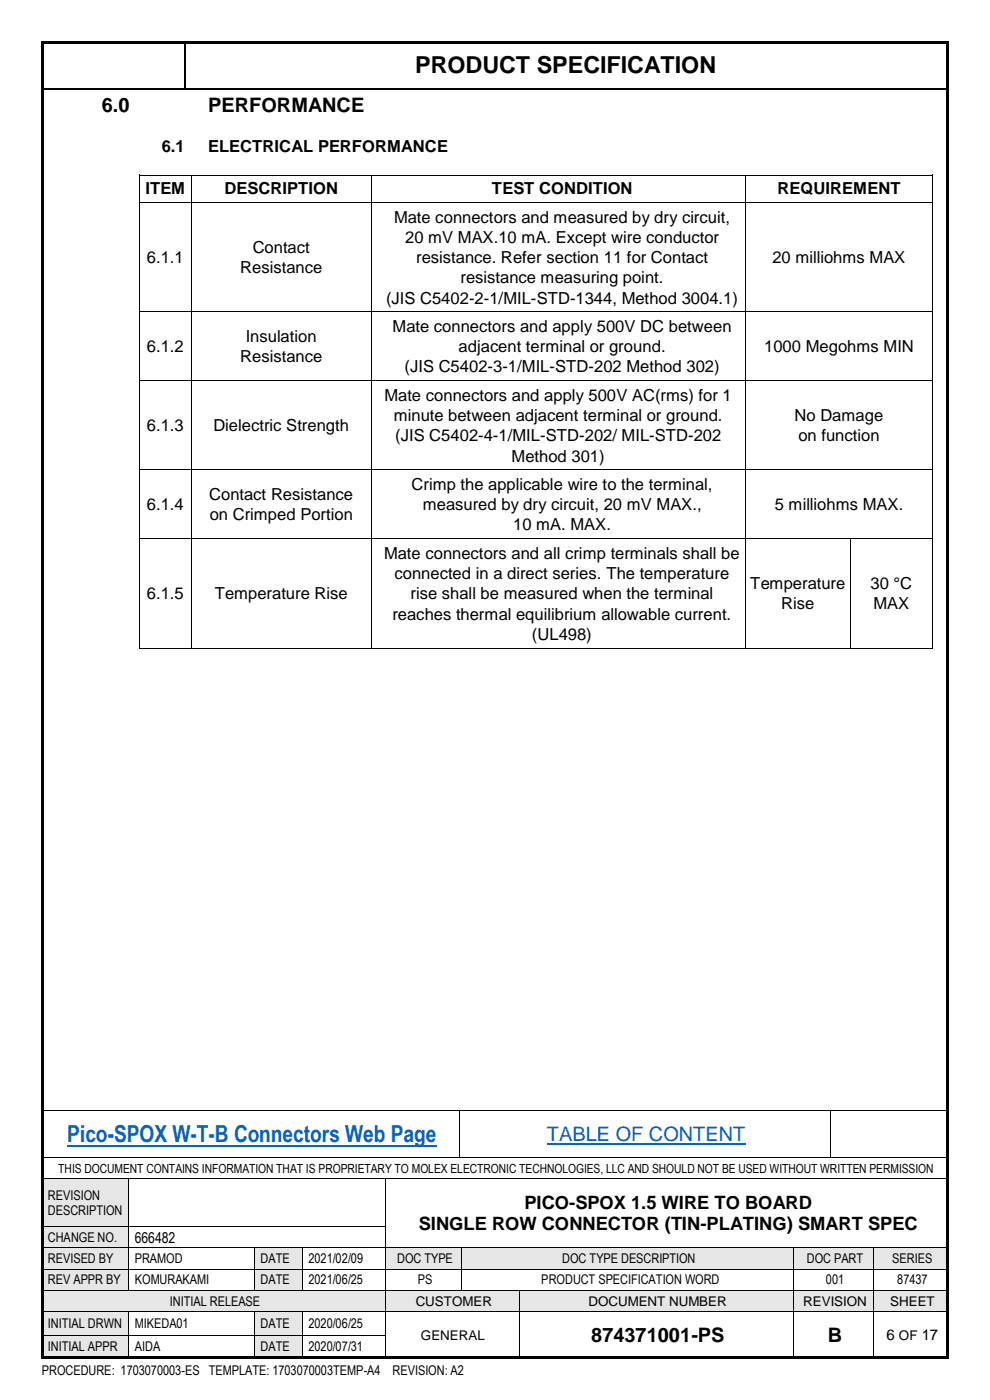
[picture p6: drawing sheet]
<svg xmlns="http://www.w3.org/2000/svg" width="210mm" height="297mm" viewBox="0 0 210 297" stroke-linecap="round" stroke-linejoin="round" font-family="sans-serif">
<defs><g id="words">
<text font-size="5" x="88.1" y="15.5">PRODUCT SPECIFICATION</text>
<text font-size="5" fill="#0563c1" x="14.3" y="242.4">Pico-SPOX W-T-B Connectors Web Page</text>
<g font-size="4.2">
<text x="21.6" y="23.7">6.0</text>
<text x="44.2" y="23.7">PERFORMANCE</text>
<text x="125.4" y="284.7">874371001-PS</text>
<text x="175.6" y="284.7">B</text>
</g>
<text font-size="4.2" fill="#0563c1" x="116" y="242.1">TABLE OF CONTENT</text>
<g font-size="3.9">
<text x="111.2" y="256.5">PICO-SPOX 1.5 WIRE TO BOARD</text>
<text x="88.8" y="261">SINGLE ROW CONNECTOR (TIN-PLATING) SMART SPEC</text>
</g>
<g font-size="3.5">
<text x="34.3" y="32.2">6.1</text>
<text x="44.2" y="32.2">ELECTRICAL PERFORMANCE</text>
<text x="30.9" y="41.2">ITEM</text>
<text x="47.6" y="41.2">DESCRIPTION</text>
<text x="104.4" y="41.2">TEST CONDITION</text>
<text x="165" y="41.2">REQUIREMENT</text>
<text x="83.6" y="47.2">Mate connectors and measured by dry circuit,</text>
<text x="53.6" y="53.6">Contact</text>
<text x="86" y="51.5">20 mV MAX.10 mA. Except wire conductor</text>
<text x="31.2" y="55.8">6.1.1</text>
<text x="51" y="58">Resistance</text>
<text x="88.3" y="55.8">resistance. Refer section 11 for Contact</text>
<text x="163.9" y="55.8">20 milliohms MAX</text>
<text x="81.9" y="64.4">(JIS C5402-2-1/MIL-STD-1344, Method 3004.1)</text>
<text x="97.7" y="60.1">resistance measuring point.</text>
<text x="83.3" y="70.4">Mate connectors and apply 500V DC between</text>
<text x="31.2" y="74.7">6.1.2</text>
<text x="51" y="76.8">Resistance</text>
<text x="52.1" y="72.6">Insulation</text>
<text x="97.3" y="74.7">adjacent terminal or ground.</text>
<text x="162.1" y="74.7">1000 Megohms MIN</text>
<text x="85.8" y="79">(JIS C5402-3-1/MIL-STD-202 Method 302)</text>
<text x="81.6" y="85">Mate connectors and apply 500V AC(rms) for 1</text>
<text x="83.5" y="89.3">minute between adjacent terminal or ground.</text>
<text x="168.6" y="89.3">No Damage</text>
<text x="31.2" y="91.4">6.1.3</text>
<text x="45.3" y="91.5">Dielectric Strength</text>
<text x="83.8" y="93.6">(JIS C5402-4-1/MIL-STD-202/ MIL-STD-202</text>
<text x="169.4" y="93.6">on function</text>
<text x="108.5" y="97.9">Method 301)</text>
<text x="44.4" y="106.1">Contact Resistance</text>
<text x="87.3" y="103.9">Crimp the applicable wire to the terminal,</text>
<text x="31.2" y="108.2">6.1.4</text>
<text x="44.5" y="110.4">on Crimped Portion</text>
<text x="89.7" y="108.3">measured by dry circuit, 20 mV MAX.,</text>
<text x="108.9" y="112.5">10 mA. MAX.</text>
<text x="164.4" y="108.3">5 milliohms MAX.</text>
<text x="81.5" y="118.6">Mate connectors and all crimp terminals shall be</text>
<text x="83.7" y="122.9">connected in a direct series. The temperature</text>
<text x="159.2" y="125">Temperature</text>
<text x="184.7" y="125">30 °C</text>
<text x="31.2" y="127.1">6.1.5</text>
<text x="45.6" y="127.1">Temperature Rise</text>
<text x="83.2" y="131.5">reaches thermal equilibrium allowable current.</text>
<text x="87.1" y="127.1">rise shall be measured when the terminal</text>
<text x="165.7" y="129.3">Rise</text>
<text x="185.3" y="129.3">MAX</text>
<text x="112.8" y="135.8">(UL498)</text>
</g>
<g font-size="3.2">
<text x="28.6" y="263.6">666482</text>
<text x="188" y="284.3">6 OF 17</text>
</g>
<g font-size="2.8">
<text x="10.2" y="254.5">REVISION</text>
<text x="10.2" y="257.8">DESCRIPTION</text>
<text x="10.2" y="263.5">CHANGE NO.</text>
<text x="10.2" y="268">REVISED BY</text>
<text x="28.6" y="268">PRAMOD</text>
<text x="55.3" y="268">DATE</text>
<text x="65.4" y="268">2021/02/09</text>
<text x="84.3" y="268">DOC TYPE</text>
<text x="119.3" y="268">DOC TYPE DESCRIPTION</text>
<text x="171.1" y="268">DOC PART</text>
<text x="189.3" y="268">SERIES</text>
<text x="10.2" y="272.5">REV APPR BY</text>
<text x="28.6" y="272.5">KOMURAKAMI</text>
<text x="55.3" y="272.5">DATE</text>
<text x="65.4" y="272.5">2021/06/25</text>
<text x="88.6" y="272.5">PS</text>
<text x="114.8" y="272.5">PRODUCT SPECIFICATION WORD</text>
<text x="175.2" y="272.5">001</text>
<text x="190.3" y="272.5">87437</text>
<text x="10.2" y="281.8">INITIAL DRWN</text>
<text x="28.6" y="281.8">MIKEDA01</text>
<text x="36" y="277">INITIAL RELEASE</text>
<text x="55.3" y="281.8">DATE</text>
<text x="65.4" y="281.8">2020/06/25</text>
<text x="88.2" y="277">CUSTOMER</text>
<text x="124.9" y="277">DOCUMENT NUMBER</text>
<text x="170.4" y="277">REVISION</text>
<text x="188.8" y="277">SHEET</text>
<text x="10.2" y="286.7">INITIAL APPR</text>
<text x="28.6" y="286.7">AIDA</text>
<text x="55.3" y="286.7">DATE</text>
<text x="65.4" y="286.7">2020/07/31</text>
<text x="89.3" y="284.2">GENERAL</text>
<text x="8.9" y="291.8">PROCEDURE: 1703070003-ES TEMPLATE: 1703070003TEMP-A4</text>
<text x="83.3" y="291.8">REVISION: A2</text>
</g>
<text font-size="2.7" x="12.4" y="248.8">THIS DOCUMENT CONTAINS INFORMATION THAT IS PROPRIETARY TO MOLEX ELECTRONIC TECHNOLOGIES, LLC AND SHOULD NOT BE USED WITHOUT WRITTEN PERMISSION</text>
</g></defs>
<g fill="#000">
<path d="M39 8.9h.3v.2h-.3z" fill-rule="evenodd"/>
<path d="M39 18.7h.3v.3h-.3z" fill-rule="evenodd"/>
<path d="M97.4 235.5h.2v.2h-.2z" fill-rule="evenodd"/>
<path d="M176 235.5h.2v.2h-.2z" fill-rule="evenodd"/>
<path d="M97.4 245.5h.2v.2h-.2z" fill-rule="evenodd"/>
<path d="M176 245.5h.2v.2h-.2z" fill-rule="evenodd"/>
</g>
<path d="M8.8 18.8h30.2M39.2 9.1v9.6M39.3 18.8h161.6" fill="none" stroke="#000" stroke-width=".34"/>
<path d="M14.3 243h78.3" fill="none" stroke="#0563c1" stroke-width=".38"/>
<path d="M116 242.7h42.1" fill="none" stroke="#0563c1" stroke-width=".3"/>
<path d="M8.9 235.6h88.5M97.5 235.7v9.8M97.6 235.6h78.4M176.1 235.7v9.8M176.2 235.6h24.9M8.9 245.6h88.5M97.6 245.6h78.4M176.2 245.6h24.9" fill="none" stroke="#000" stroke-width=".21"/>
<g fill="#e6e6e6">
<path d="M8.9 250.2h18.3v10h-18.3z" fill-rule="evenodd"/>
<path d="M10.2 252h16.4v3.2h-16.4z" fill-rule="evenodd"/>
<path d="M10.2 255.2h16.4v3.2h-16.4z" fill-rule="evenodd"/>
</g>
<path d="M8.9 250.1h18.3M27.3 250.2v10M27.4 250.1h54.4M81.8 250.2v10M81.9 250.1h119.2" fill="none" stroke="#000" stroke-width=".21"/>
<g fill="#000">
<path d="M27.2 250h.2v.2h-.2z" fill-rule="evenodd"/>
<path d="M81.8 250h.1v.2h-.1z" fill-rule="evenodd"/>
</g>
<g fill="#e6e6e6">
<path d="M8.9 260.3h18.3v4.4h-18.3z" fill-rule="evenodd"/>
<path d="M10.2 260.9h16.4v3.3h-16.4z" fill-rule="evenodd"/>
</g>
<path d="M8.9 260.3h18.3M27.3 260.3v4.4M27.4 260.3h54.4M81.8 260.3v4.4" fill="none" stroke="#000" stroke-width=".21"/>
<g fill="#000">
<path d="M27.2 260.2h.2v.1h-.2z" fill-rule="evenodd"/>
<path d="M81.8 260.2h.1v.1h-.1z" fill-rule="evenodd"/>
</g>
<g fill="#e6e6e6">
<path d="M8.9 264.9h18.3v4.3h-18.3z" fill-rule="evenodd"/>
<path d="M10.2 265.4h16.4v3.2h-16.4z" fill-rule="evenodd"/>
</g>
<g fill="#fff">
<path d="M27.4 264.9h26.5v4.3h-26.5z" fill-rule="evenodd"/>
<path d="M28.6 265.4h24.7v3.2h-24.7z" fill-rule="evenodd"/>
</g>
<g fill="#e6e6e6">
<path d="M54.1 264.9h10v4.3h-10z" fill-rule="evenodd"/>
<path d="M55.3 265.4h8.1v3.2h-8.1z" fill-rule="evenodd"/>
<path d="M82 264.9h15.9v4.3h-15.9z" fill-rule="evenodd"/>
<path d="M83.2 265.4h14v3.2h-14z" fill-rule="evenodd"/>
<path d="M98.1 264.9h70.2v4.3h-70.2z" fill-rule="evenodd"/>
<path d="M99.2 265.4h68.4v3.2h-68.4z" fill-rule="evenodd"/>
<path d="M168.4 264.9h16.9v4.3h-16.9z" fill-rule="evenodd"/>
<path d="M169.6 265.4h15.1v3.2h-15.1z" fill-rule="evenodd"/>
<path d="M185.5 264.9h15.6v4.3h-15.6z" fill-rule="evenodd"/>
<path d="M186.7 265.4h13.7v3.2h-13.7z" fill-rule="evenodd"/>
</g>
<g fill="none" stroke="#000" stroke-width=".21">
<path d="M8.9 264.7h18.3M27.3 264.8v4.4M27.4 264.7h26.5M54 264.8v4.4M54.1 264.7h10M64.1 264.8v4.4M64.2 264.7h17.6M81.8 264.8v4.4M81.9 264.7h15.9M97.9 264.8v4.4M98 264.7h70.3M168.4 264.8v4.4"/>
<path d="M168.4 264.7h16.9M185.4 264.8v4.4M185.5 264.7h15.6"/>
</g>
<g fill="#000">
<path d="M27.2 264.7h.2v.1h-.2z" fill-rule="evenodd"/>
<path d="M53.9 264.7h.2v.1h-.2z" fill-rule="evenodd"/>
<path d="M64.1 264.7h.1v.1h-.1z" fill-rule="evenodd"/>
<path d="M81.8 264.7h.1v.1h-.1z" fill-rule="evenodd"/>
<path d="M97.8 264.7h.2v.1h-.2z" fill-rule="evenodd"/>
<path d="M168.3 264.7h.1v.1h-.1z" fill-rule="evenodd"/>
<path d="M185.3 264.7h.2v.1h-.2z" fill-rule="evenodd"/>
</g>
<g fill="#e6e6e6">
<path d="M8.9 269.4h18.3v4.3h-18.3z" fill-rule="evenodd"/>
<path d="M10.2 269.9h16.4v3.2h-16.4z" fill-rule="evenodd"/>
</g>
<g fill="#fff">
<path d="M27.4 269.4h26.5v4.3h-26.5z" fill-rule="evenodd"/>
<path d="M28.6 269.9h24.7v3.2h-24.7z" fill-rule="evenodd"/>
</g>
<g fill="#e6e6e6">
<path d="M54.1 269.4h10v4.3h-10z" fill-rule="evenodd"/>
<path d="M55.3 269.9h8.1v3.2h-8.1z" fill-rule="evenodd"/>
</g>
<g fill="#fff">
<path d="M64.3 269.4h17.5v4.3h-17.5z" fill-rule="evenodd"/>
<path d="M65.4 269.9h15.7v3.2h-15.7z" fill-rule="evenodd"/>
</g>
<g fill="none" stroke="#000" stroke-width=".21">
<path d="M8.9 269.3h18.3M27.3 269.4v4.3M27.4 269.3h26.5M54 269.4v4.3M54.1 269.3h10M64.1 269.4v4.3M64.2 269.3h17.6M81.8 269.4v4.3M81.9 269.3h15.9M97.9 269.4v4.3M98 269.3h70.3M168.4 269.4v4.3"/>
<path d="M168.4 269.3h16.9M185.4 269.4v4.3M185.5 269.3h15.6"/>
</g>
<g fill="#000">
<path d="M27.2 269.2h.2v.2h-.2z" fill-rule="evenodd"/>
<path d="M53.9 269.2h.2v.2h-.2z" fill-rule="evenodd"/>
<path d="M64.1 269.2h.1v.2h-.1z" fill-rule="evenodd"/>
<path d="M81.8 269.2h.1v.2h-.1z" fill-rule="evenodd"/>
<path d="M97.8 269.2h.2v.2h-.2z" fill-rule="evenodd"/>
<path d="M168.3 269.2h.1v.2h-.1z" fill-rule="evenodd"/>
<path d="M185.3 269.2h.2v.2h-.2z" fill-rule="evenodd"/>
</g>
<g fill="#e6e6e6">
<path d="M8.9 273.8h72.9v4.4h-72.9z" fill-rule="evenodd"/>
<path d="M10.2 274.4h70.9v3.2h-70.9z" fill-rule="evenodd"/>
<path d="M82 273.8h28.1v4.4h-28.1z" fill-rule="evenodd"/>
<path d="M83.2 274.4h26.2v3.3h-26.2z" fill-rule="evenodd"/>
<path d="M110.3 273.8h58v4.4h-58z" fill-rule="evenodd"/>
<path d="M111.5 274.4h56.1v3.3h-56.1z" fill-rule="evenodd"/>
<path d="M168.4 273.8h16.9v4.4h-16.9z" fill-rule="evenodd"/>
<path d="M169.6 274.4h15.1v3.3h-15.1z" fill-rule="evenodd"/>
<path d="M185.5 273.8h15.6v4.4h-15.6z" fill-rule="evenodd"/>
<path d="M186.7 274.4h13.7v3.3h-13.7z" fill-rule="evenodd"/>
</g>
<g fill="none" stroke="#000" stroke-width=".21">
<path d="M8.9 273.8h18.3M27.4 273.8h26.5M54.1 273.8h10M64.2 273.8h17.6M81.8 273.8v4.4M81.9 273.8h15.9M98 273.8h12.1M110.2 273.8v4.4M110.3 273.8h58M168.4 273.8v4.4M168.4 273.8h16.9M185.4 273.8v4.4"/>
<path d="M185.5 273.8h15.6"/>
</g>
<g fill="#000">
<path d="M27.2 273.7h.2v.1h-.2z" fill-rule="evenodd"/>
<path d="M53.9 273.7h.2v.1h-.2z" fill-rule="evenodd"/>
<path d="M64.1 273.7h.1v.1h-.1z" fill-rule="evenodd"/>
<path d="M81.8 273.7h.1v.1h-.1z" fill-rule="evenodd"/>
<path d="M97.8 273.7h.2v.1h-.2z" fill-rule="evenodd"/>
<path d="M110.1 273.7h.2v.1h-.2z" fill-rule="evenodd"/>
<path d="M168.3 273.7h.1v.1h-.1z" fill-rule="evenodd"/>
<path d="M185.3 273.7h.2v.1h-.2z" fill-rule="evenodd"/>
</g>
<g fill="#e6e6e6">
<path d="M8.9 278.3h18.3v5h-18.3z" fill-rule="evenodd"/>
<path d="M10.2 279.2h16.4v3.2h-16.4z" fill-rule="evenodd"/>
<path d="M54.1 278.3h10v5h-10z" fill-rule="evenodd"/>
<path d="M55.3 279.2h8.1v3.2h-8.1z" fill-rule="evenodd"/>
</g>
<g fill="#fff">
<path d="M110.3 278.3h58v9.7h-58z" fill-rule="evenodd"/>
<path d="M111.5 280.7h56.1v4.9h-56.1z" fill-rule="evenodd"/>
<path d="M168.4 278.3h16.9v9.7h-16.9z" fill-rule="evenodd"/>
<path d="M169.6 280.7h15.1v4.9h-15.1z" fill-rule="evenodd"/>
<path d="M185.5 278.3h15.6v9.7h-15.6z" fill-rule="evenodd"/>
<path d="M186.7 281.3h13.7v3.7h-13.7z" fill-rule="evenodd"/>
</g>
<g fill="none" stroke="#000" stroke-width=".21">
<path d="M8.9 278.2h18.3M27.3 278.3v5M27.4 278.2h26.5M54 278.3v5M54.1 278.2h10M64.1 278.3v5M64.2 278.2h17.6M81.8 278.3v5M81.9 278.2h28.2M110.2 278.3v5M110.3 278.2h58M168.4 278.3v5"/>
<path d="M168.4 278.2h16.9M185.4 278.3v5M185.5 278.2h15.6"/>
</g>
<g fill="#000">
<path d="M27.2 278.2h.2v.1h-.2z" fill-rule="evenodd"/>
<path d="M53.9 278.2h.2v.1h-.2z" fill-rule="evenodd"/>
<path d="M64.1 278.2h.1v.1h-.1z" fill-rule="evenodd"/>
<path d="M81.8 278.2h.1v.1h-.1z" fill-rule="evenodd"/>
<path d="M110.1 278.2h.2v.1h-.2z" fill-rule="evenodd"/>
<path d="M168.3 278.2h.1v.1h-.1z" fill-rule="evenodd"/>
<path d="M185.3 278.2h.2v.1h-.2z" fill-rule="evenodd"/>
</g>
<g fill="#e6e6e6">
<path d="M8.9 283.4h18.3v4.6h-18.3z" fill-rule="evenodd"/>
<path d="M10.2 284.1h16.4v3.3h-16.4z" fill-rule="evenodd"/>
<path d="M54.1 283.4h10v4.6h-10z" fill-rule="evenodd"/>
<path d="M55.3 284.1h8.1v3.3h-8.1z" fill-rule="evenodd"/>
</g>
<g fill="none" stroke="#000" stroke-width=".21">
<path d="M29.6 38v4.8M29.6 37.1h11M40.6 38v4.8M40.7 37.1h38M78.8 38v4.8M78.8 37.1h79.3M158.2 38v4.8M158.2 37.1h39.6M197.9 38v4.8M29.6 43.7v22.3M29.6 42.9h11M40.6 43.7v22.3"/>
<path d="M40.7 42.9h38M78.8 43.7v22.3M78.8 42.9h79.3M158.2 43.7v22.3M158.2 42.9h39.6M197.9 43.7v22.3M29.6 66.9v13.7M29.6 66.1h11M40.6 66.9v13.7M40.7 66.1h38M78.8 66.9v13.7M78.8 66.1h79.3"/>
<path d="M158.2 66.9v13.7M158.2 66.1h39.6M197.9 66.9v13.7M29.6 81.5v18M29.6 80.7h11M29.6 99.6h11M40.6 81.5v18M40.7 80.7h38M40.7 99.6h38M78.8 81.5v18M78.8 80.7h79.3M78.8 99.6h79.3"/>
<path d="M158.2 81.5v18M158.2 80.7h39.6M158.2 99.6h39.6M197.9 81.5v18M29.6 100.5v13.6M29.6 115.1v22.3M29.6 114.2h11M40.6 100.5v13.6M40.6 115.1v22.3M40.7 114.2h38M78.8 100.5v13.6M78.8 115.1v22.3"/>
<path d="M78.8 114.2h79.3M158.2 100.5v13.6M158.2 115.1v22.3M158.2 114.2h22.1M180.4 115.1v22.3M180.5 114.2h17.3M197.9 100.5v13.6M197.9 115.1v22.3M29.6 137.5h11M40.7 137.5h38M78.8 137.5h79.3M158.2 137.5h22.1"/>
<path d="M180.5 137.5h17.3M8.9 283.3h18.3M27.3 283.4v4.6M27.4 283.3h26.5M54 283.4v4.6M54.1 283.3h10M64.1 283.4v4.6M64.2 283.3h17.6M81.8 283.4v4.6M110.2 283.4v4.6M168.4 283.4v4.6M185.4 283.4v4.6"/>
</g>
<g fill="#000">
<path d="M8.8 8.8h.5v.5h-.5z" fill-rule="evenodd"/>
<path d="M8.8 8.8h.5v.5h-.5z" fill-rule="evenodd"/>
<path d="M9.3 8.8h191.4v.5h-191.4z" fill-rule="evenodd"/>
<path d="M200.7 8.8h.6v.5h-.6z" fill-rule="evenodd"/>
<path d="M200.7 8.8h.6v.5h-.6z" fill-rule="evenodd"/>
<path d="M29.5 37h.1v1h-.1z" fill-rule="evenodd"/>
<path d="M29.5 37h.1v.2h-.1z" fill-rule="evenodd"/>
<path d="M40.6 37.2h.1v.8h-.1z" fill-rule="evenodd"/>
<path d="M40.6 37h.1v.2h-.1z" fill-rule="evenodd"/>
<path d="M78.7 37.2h.1v.8h-.1z" fill-rule="evenodd"/>
<path d="M78.7 37h.1v.2h-.1z" fill-rule="evenodd"/>
<path d="M158.1 37.2h.1v.8h-.1z" fill-rule="evenodd"/>
<path d="M158.1 37h.1v.2h-.1z" fill-rule="evenodd"/>
<path d="M197.8 37h.1v1h-.1z" fill-rule="evenodd"/>
<path d="M197.8 37h.1v.2h-.1z" fill-rule="evenodd"/>
<path d="M29.5 42.8h.1v.9h-.1z" fill-rule="evenodd"/>
<path d="M40.6 42.8h.1v.9h-.1z" fill-rule="evenodd"/>
<path d="M78.7 42.8h.1v.9h-.1z" fill-rule="evenodd"/>
<path d="M158.1 42.8h.1v.9h-.1z" fill-rule="evenodd"/>
<path d="M197.8 42.8h.1v.9h-.1z" fill-rule="evenodd"/>
<path d="M29.5 66h.1v.9h-.1z" fill-rule="evenodd"/>
<path d="M40.6 66h.1v.9h-.1z" fill-rule="evenodd"/>
<path d="M78.7 66h.1v.9h-.1z" fill-rule="evenodd"/>
<path d="M158.1 66h.1v.9h-.1z" fill-rule="evenodd"/>
<path d="M197.8 66h.1v.9h-.1z" fill-rule="evenodd"/>
<path d="M29.5 80.6h.1v.9h-.1z" fill-rule="evenodd"/>
<path d="M40.6 80.6h.1v.9h-.1z" fill-rule="evenodd"/>
<path d="M78.7 80.6h.1v.9h-.1z" fill-rule="evenodd"/>
<path d="M158.1 80.6h.1v.9h-.1z" fill-rule="evenodd"/>
<path d="M197.8 80.6h.1v.9h-.1z" fill-rule="evenodd"/>
<path d="M29.5 99.5h.1v1h-.1z" fill-rule="evenodd"/>
<path d="M29.5 114.1h.1v1h-.1z" fill-rule="evenodd"/>
<path d="M40.6 99.5h.1v1h-.1z" fill-rule="evenodd"/>
<path d="M40.6 114.1h.1v1h-.1z" fill-rule="evenodd"/>
<path d="M78.7 99.5h.1v1h-.1z" fill-rule="evenodd"/>
<path d="M78.7 114.1h.1v1h-.1z" fill-rule="evenodd"/>
<path d="M158.1 99.5h.1v1h-.1z" fill-rule="evenodd"/>
<path d="M158.1 114.1h.1v1h-.1z" fill-rule="evenodd"/>
<path d="M180.3 114.3h.2v.8h-.2z" fill-rule="evenodd"/>
<path d="M180.3 114.1h.2v.2h-.2z" fill-rule="evenodd"/>
<path d="M197.8 99.5h.1v1h-.1z" fill-rule="evenodd"/>
<path d="M197.8 114.1h.1v1h-.1z" fill-rule="evenodd"/>
<path d="M29.5 137.4h.1v.2h-.1z" fill-rule="evenodd"/>
<path d="M29.5 137.4h.1v.2h-.1z" fill-rule="evenodd"/>
<path d="M40.6 137.4h.1v.2h-.1z" fill-rule="evenodd"/>
<path d="M78.7 137.4h.1v.2h-.1z" fill-rule="evenodd"/>
<path d="M158.1 137.4h.1v.2h-.1z" fill-rule="evenodd"/>
<path d="M180.3 137.4h.2v.2h-.2z" fill-rule="evenodd"/>
<path d="M197.8 137.4h.1v.2h-.1z" fill-rule="evenodd"/>
<path d="M197.8 137.4h.1v.2h-.1z" fill-rule="evenodd"/>
<path d="M8.8 9.3h.5v278.4h-.5z" fill-rule="evenodd"/>
<path d="M8.8 287.7h.5v.5h-.5z" fill-rule="evenodd"/>
<path d="M8.8 287.7h.5v.5h-.5z" fill-rule="evenodd"/>
<path d="M9.3 287.7h191.4v.5h-191.4z" fill-rule="evenodd"/>
<path d="M27.2 283.3h.2v.1h-.2z" fill-rule="evenodd"/>
<path d="M53.9 283.3h.2v.1h-.2z" fill-rule="evenodd"/>
<path d="M64.1 283.3h.1v.1h-.1z" fill-rule="evenodd"/>
<path d="M81.8 283.3h.1v.1h-.1z" fill-rule="evenodd"/>
<path d="M110.1 283.3h.2v.1h-.2z" fill-rule="evenodd"/>
<path d="M168.3 283.3h.1v.1h-.1z" fill-rule="evenodd"/>
<path d="M185.3 283.3h.2v.1h-.2z" fill-rule="evenodd"/>
<path d="M200.7 9.3h.6v278.4h-.6z" fill-rule="evenodd"/>
<path d="M200.7 287.7h.6v.5h-.6z" fill-rule="evenodd"/>
<path d="M200.7 287.7h.6v.5h-.6z" fill-rule="evenodd"/>
</g>
<use href="#words"/>
</svg>
